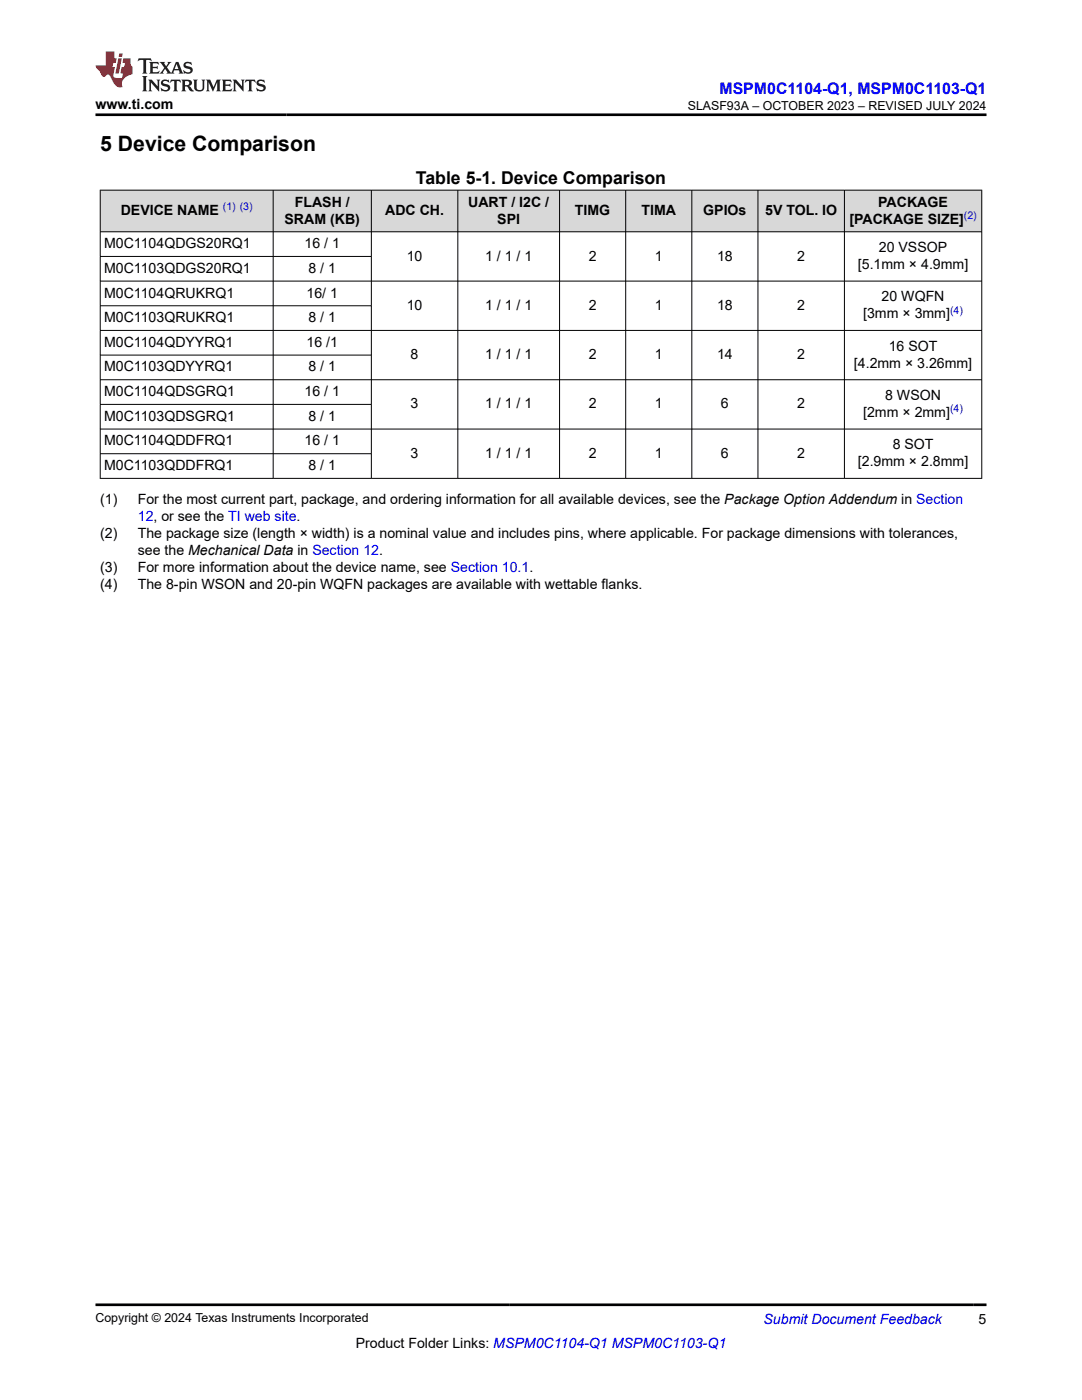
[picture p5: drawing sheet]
<svg xmlns="http://www.w3.org/2000/svg" width="216mm" height="279mm" viewBox="0 0 216 279" stroke-linecap="round" stroke-linejoin="round" font-family="sans-serif">
<defs><g id="words">
<text font-size="4.2" x="20" y="30.2">5 Device Comparison</text>
<text font-size="3.5" x="83" y="36.8">Table 5-1. Device Comparison</text>
<text font-size="3.2" fill="#00f" x="143.6" y="18.7">MSPM0C1104-Q1, MSPM0C1103-Q1</text>
<g font-size="2.8">
<text x="19" y="21.8">www.ti.com</text>
<text x="58.8" y="41.2">FLASH /</text>
<text x="93.4" y="41.2">UART / I2C /</text>
<text x="175.2" y="41.2">PACKAGE</text>
<text x="24.1" y="42.9">DEVICE NAME</text>
<text x="56.8" y="44.6">SRAM (KB)</text>
<text x="76.8" y="42.9">ADC CH.</text>
<text x="99.2" y="44.6">SPI</text>
<text x="114.7" y="42.9">TIMG</text>
<text x="128" y="42.9">TIMA</text>
<text x="140.3" y="42.9">GPIOs</text>
<text x="152.7" y="42.9">5V TOL. IO</text>
<text x="169.5" y="44.6">[PACKAGE SIZE]</text>
<text x="20.8" y="49.5">M0C1104QDGS20RQ1</text>
<text x="60.8" y="49.5">16 / 1</text>
<text x="81.2" y="52">10</text>
<text x="96.8" y="52">1 / 1 / 1</text>
<text x="117.5" y="52">2</text>
<text x="130.7" y="52">1</text>
<text x="143.1" y="52">18</text>
<text x="159.1" y="52">2</text>
<text x="171.2" y="53.7">[5.1mm × 4.9mm]</text>
<text x="175.4" y="50.3">20 VSSOP</text>
<text x="20.8" y="59.4">M0C1104QRUKRQ1</text>
<text x="20.8" y="54.5">M0C1103QDGS20RQ1</text>
<text x="61.2" y="59.4">16/ 1</text>
<text x="61.6" y="54.5">8 / 1</text>
<text x="20.8" y="64.3">M0C1103QRUKRQ1</text>
<text x="61.6" y="64.3">8 / 1</text>
<text x="81.2" y="61.8">10</text>
<text x="96.8" y="61.8">1 / 1 / 1</text>
<text x="117.5" y="61.8">2</text>
<text x="130.7" y="61.8">1</text>
<text x="143.1" y="61.8">18</text>
<text x="159.1" y="61.8">2</text>
<text x="172.2" y="63.5">[3mm × 3mm]</text>
<text x="175.9" y="60.1">20 WQFN</text>
<text x="20.8" y="69.2">M0C1104QDYYRQ1</text>
<text x="61.2" y="69.2">16 /1</text>
<text x="81.9" y="71.7">8</text>
<text x="96.8" y="71.7">1 / 1 / 1</text>
<text x="117.5" y="71.7">2</text>
<text x="130.7" y="71.7">1</text>
<text x="143.1" y="71.7">14</text>
<text x="159.1" y="71.7">2</text>
<text x="177.3" y="70">16 SOT</text>
<text x="20.8" y="74.1">M0C1103QDYYRQ1</text>
<text x="61.6" y="74.1">8 / 1</text>
<text x="170.4" y="73.4">[4.2mm × 3.26mm]</text>
<text x="20.8" y="79.1">M0C1104QDSGRQ1</text>
<text x="20.8" y="84">M0C1103QDSGRQ1</text>
<text x="60.8" y="79.1">16 / 1</text>
<text x="61.6" y="84">8 / 1</text>
<text x="81.9" y="81.5">3</text>
<text x="96.8" y="81.5">1 / 1 / 1</text>
<text x="117.5" y="81.5">2</text>
<text x="130.7" y="81.5">1</text>
<text x="143.9" y="81.5">6</text>
<text x="159.1" y="81.5">2</text>
<text x="172.2" y="83.2">[2mm × 2mm]</text>
<text x="176.6" y="79.8">8 WSON</text>
<text x="20.8" y="88.9">M0C1104QDDFRQ1</text>
<text x="60.8" y="88.9">16 / 1</text>
<text x="178.1" y="89.7">8 SOT</text>
<text x="20.8" y="93.8">M0C1103QDDFRQ1</text>
<text x="61.6" y="93.8">8 / 1</text>
<text x="81.9" y="91.4">3</text>
<text x="96.8" y="91.4">1 / 1 / 1</text>
<text x="117.5" y="91.4">2</text>
<text x="130.7" y="91.4">1</text>
<text x="143.9" y="91.4">6</text>
<text x="159.1" y="91.4">2</text>
<text x="171.2" y="93.1">[2.9mm × 2.8mm]</text>
<text x="20" y="100.6">(1)</text>
<text x="27.5" y="100.6">For the most current part, package, and ordering information for all available devices, see the Package Option Addendum in Section</text>
<text x="20" y="107.4">(2)</text>
<text x="27.5" y="107.4">The package size (length × width) is a nominal value and includes pins, where applicable. For package dimensions with tolerances,</text>
<text x="27.5" y="110.8">see the Mechanical Data in Section 12.</text>
<text x="20" y="114.2">(3)</text>
<text x="20" y="117.6">(4)</text>
<text x="27.5" y="114.2">For more information about the device name, see Section 10.1.</text>
<text x="27.5" y="117.6">The 8-pin WSON and 20-pin WQFN packages are available with wettable flanks.</text>
<text x="71" y="269">Product Folder Links: MSPM0C1104-Q1 MSPM0C1103-Q1</text>
<text x="195.3" y="264.2">5</text>
</g>
<g font-size="2.8" fill="#00f">
<text x="27.5" y="104">12, or see the TI web site.</text>
<text x="152.4" y="264.2">Submit Document Feedback</text>
</g>
<g font-size="2.5">
<text x="137.2" y="21.9">SLASF93A – OCTOBER 2023 – REVISED JULY 2024</text>
<text x="19" y="263.9">Copyright © 2024 Texas Instruments Incorporated</text>
</g>
<g font-size="2.1" fill="#00f">
<text x="44.5" y="42">(1) (3)</text>
<text x="192.3" y="43.7">(2)</text>
<text x="189.6" y="62.6">(4)</text>
<text x="189.6" y="82.3">(4)</text>
</g>
</g></defs>
<g fill="#d8d8d8">
<path d="M20 38h175.9v8.3h-175.9z" fill-rule="evenodd"/>
<path d="M20.1 38h34.3v8.2h-34.3z" fill-rule="evenodd"/>
<path d="M54.6 38h19.4v8.2h-19.4z" fill-rule="evenodd"/>
<path d="M74.2 38h17.1v8.2h-17.1z" fill-rule="evenodd"/>
<path d="M91.4 38h20.2v8.2h-20.2z" fill-rule="evenodd"/>
<path d="M111.7 38h13.1v8.2h-13.1z" fill-rule="evenodd"/>
<path d="M124.9 38h13.1v8.2h-13.1z" fill-rule="evenodd"/>
<path d="M138.1 38h13.1v8.2h-13.1z" fill-rule="evenodd"/>
<path d="M151.3 38h17.1v8.2h-17.1z" fill-rule="evenodd"/>
<path d="M168.6 38h27.2v8.2h-27.2z" fill-rule="evenodd"/>
</g>
<g fill="none" stroke="#000" stroke-width=".2">
<path d="M19.9 38h176.1M20 37.9v57.6M54.5 37.9v57.6M74.1 37.9v57.6M91.4 37.9v57.6M111.7 37.9v57.6M124.8 37.9v57.6M138 37.9v57.6M151.2 37.9v57.6M168.5 37.9v57.6M195.9 37.9v57.6M19.9 46.3h176.1"/>
<path d="M19.9 51.2h54.3M196 56.1h-176.1M19.9 61h54.3M19.9 70.9h54.3M19.9 75.8h176.1M196 65.9h-176.1M19.9 80.7h54.3M19.9 90.5h54.3M196 85.6h-176.1M196 95.5h-176.1"/>
</g>
<path d="M27.7 11.6l-.2 .6 .5-.2h.6v.1v2.2l-.2 .4h1l-.2-.4v-2.2v-.1h.5l.5 .2-.1-.6zM29.8 12.4l.2 .3v1.6l-.2 .4h1.9l.1-.6a1.08 1.08 0 0 1-1.3 .2v-.7h.6l.4 .2v-.7l-.4 .2h-.6v-.5l.2-.2a1 1 0 0 1 1 .3l-.1-.5zM31.8 12.4l1 1.1-1 1.2h.9l-.2-.2 .4-.8 .5 .8-.2 .2h1.6l-.2-.2 .1-.5h1l.1 .5-.1 .2h.9l-.2-.4-.8-1.9h-.5l-1 2.1-.8-1.1 .9-1h-.8l.2 .2-.5 .6-.3-.6 .1-.2zM35.2 12.8l.4 1h-.8zM36.8 12.5a.65 .65 0 0 0-.2 .7 .65 .65 0 0 0 .6 .5l.7 .1 .1 .3a.79 .79 0 0 1-.7 .4 .79 .79 0 0 1-.7-.5l.1 .7 .2-.1a.93 .93 0 0 0 1.1 0 .93 .93 0 0 0 .4-.9 1.46 1.46 0 0 0-1.2-.6l-.1-.3a1.09 1.09 0 0 1 1.2 .2l-.2-.6-.1 .1-.6-.2zM28.4 15.2l.2 .4v2.2l-.2 .4h1l-.2-.4v-2.2l.2-.4zM29.6 15.9l.2 .4v1.5l-.2 .4h.8l-.3-.4v-1.3l1.7 1.8v-2l.2-.4h-.8l.2 .2 .1 1.1-1.2-1.3zM32.3 16a.65 .65 0 0 0-.2 .8 .65 .65 0 0 0 .7 .4l.6 .2 .1 .2a.79 .79 0 0 1-.7 .4 .79 .79 0 0 1-.7-.5l.1 .7 .2-.1a.93 .93 0 0 0 1.1 .1 .93 .93 0 0 0 .4-1 1.46 1.46 0 0 0-1.2-.5l-.1-.4a1.09 1.09 0 0 1 1.2 .2l-.2-.6-.1 .1-.6-.1zM34.1 15.9l-.1 .6a.63 .63 0 0 1 .7-.3l.1 1.6-.3 .4h1l-.2-.4v-1.6a.66 .66 0 0 1 .8 .3l-.1-.6zM36.2 15.9l.2 .4v1.5l-.2 .4h.9l-.2-.2v-.7h.5l.1 .2a.79 .79 0 0 0 1.2 .6l-1-.9a.61 .61 0 0 0 .6-.6 .61 .61 0 0 0-.5-.7zM36.9 16.2h.2a.47 .47 0 0 1 .5 .1 .47 .47 0 0 1 .1 .5l-.2 .1-.6 .1zM38.5 15.9l.2 .2a2.27 2.27 0 0 0 .4 2 1.04 1.04 0 0 0 1.7-.7v-1.3l.2-.2h-.8l.2 .4v1.1a.6 .6 0 0 1-.6 .6 .6 .6 0 0 1-.6-.6v-1.1l.3-.4zM41.1 15.9l.2 .4v1.5l-.2 .4h.7l-.2-.4v-1.4l.9 1.9 .8-1.9v1.4l-.2 .4h1l-.3-.4v-1.5l.3-.4h-.8l-.7 1.5-.7-1.5zM44.3 15.9l.2 .4v1.5l-.2 .4h1.9l.1-.6a1.09 1.09 0 0 1-1.3 .2v-.7h.6l.4 .2v-.6l-.4 .2h-.6v-.6l.2-.1a1.01 1.01 0 0 1 1 .3l-.1-.6zM46.4 15.9l.3 .4v1.5l-.3 .4h.8l-.2-.4v-1.3l1.6 1.8v-2l.2-.4h-.7l.2 .2v1.1l-1.2-1.3zM49 15.9l-.1 .6a.63 .63 0 0 1 .8-.3v1.6l-.3 .4h1l-.2-.4v-1.6a.66 .66 0 0 1 .8 .3l-.1-.6zM51.4 16a.65 .65 0 0 0-.2 .8 .65 .65 0 0 0 .6 .4l.6 .2 .2 .2a.79 .79 0 0 1-.8 .4 .79 .79 0 0 1-.6-.5l.1 .7 .2-.1a.93 .93 0 0 0 1 .1 .93 .93 0 0 0 .5-1 1.46 1.46 0 0 0-1.3-.5l-.1-.4a1.09 1.09 0 0 1 1.3 .2l-.2-.6-.2 .1-.5-.1z" fill="#231f20"/>
<path d="M21.1 10.3v2.7h-2.1l.1 .4 .9 1a.95 .95 0 0 0 .9 .9 .59 .59 0 0 1 .6-.4 .59 .59 0 0 1 .5 .3l.4 .8a1.59 1.59 0 0 0 2.1 1.4 1.61 1.61 0 0 1 1-2.3l1-.3-.1-1.5a1.59 1.59 0 0 1-.4-1.7h-1.4l-.2 .9h.5l-.1 .9h-.5l-.2 .9v.3l.4 .1-.2 .9h-.6a.73 .73 0 0 1-1.1-.7l.3-1.5h-.5l.2-.9h.5l.2-.9h-.5v-1.3zM23.6 11.6l-.6 3.1h.7l.6-3.1zM23.8 10.7l-.1 .6h.7l.1-.6z" fill="#ed1c24"/>
<path d="M19 22.9h177.8M19 260.4h177.8" fill="none" stroke="#000" stroke-width=".53"/>
<use href="#words"/>
</svg>
